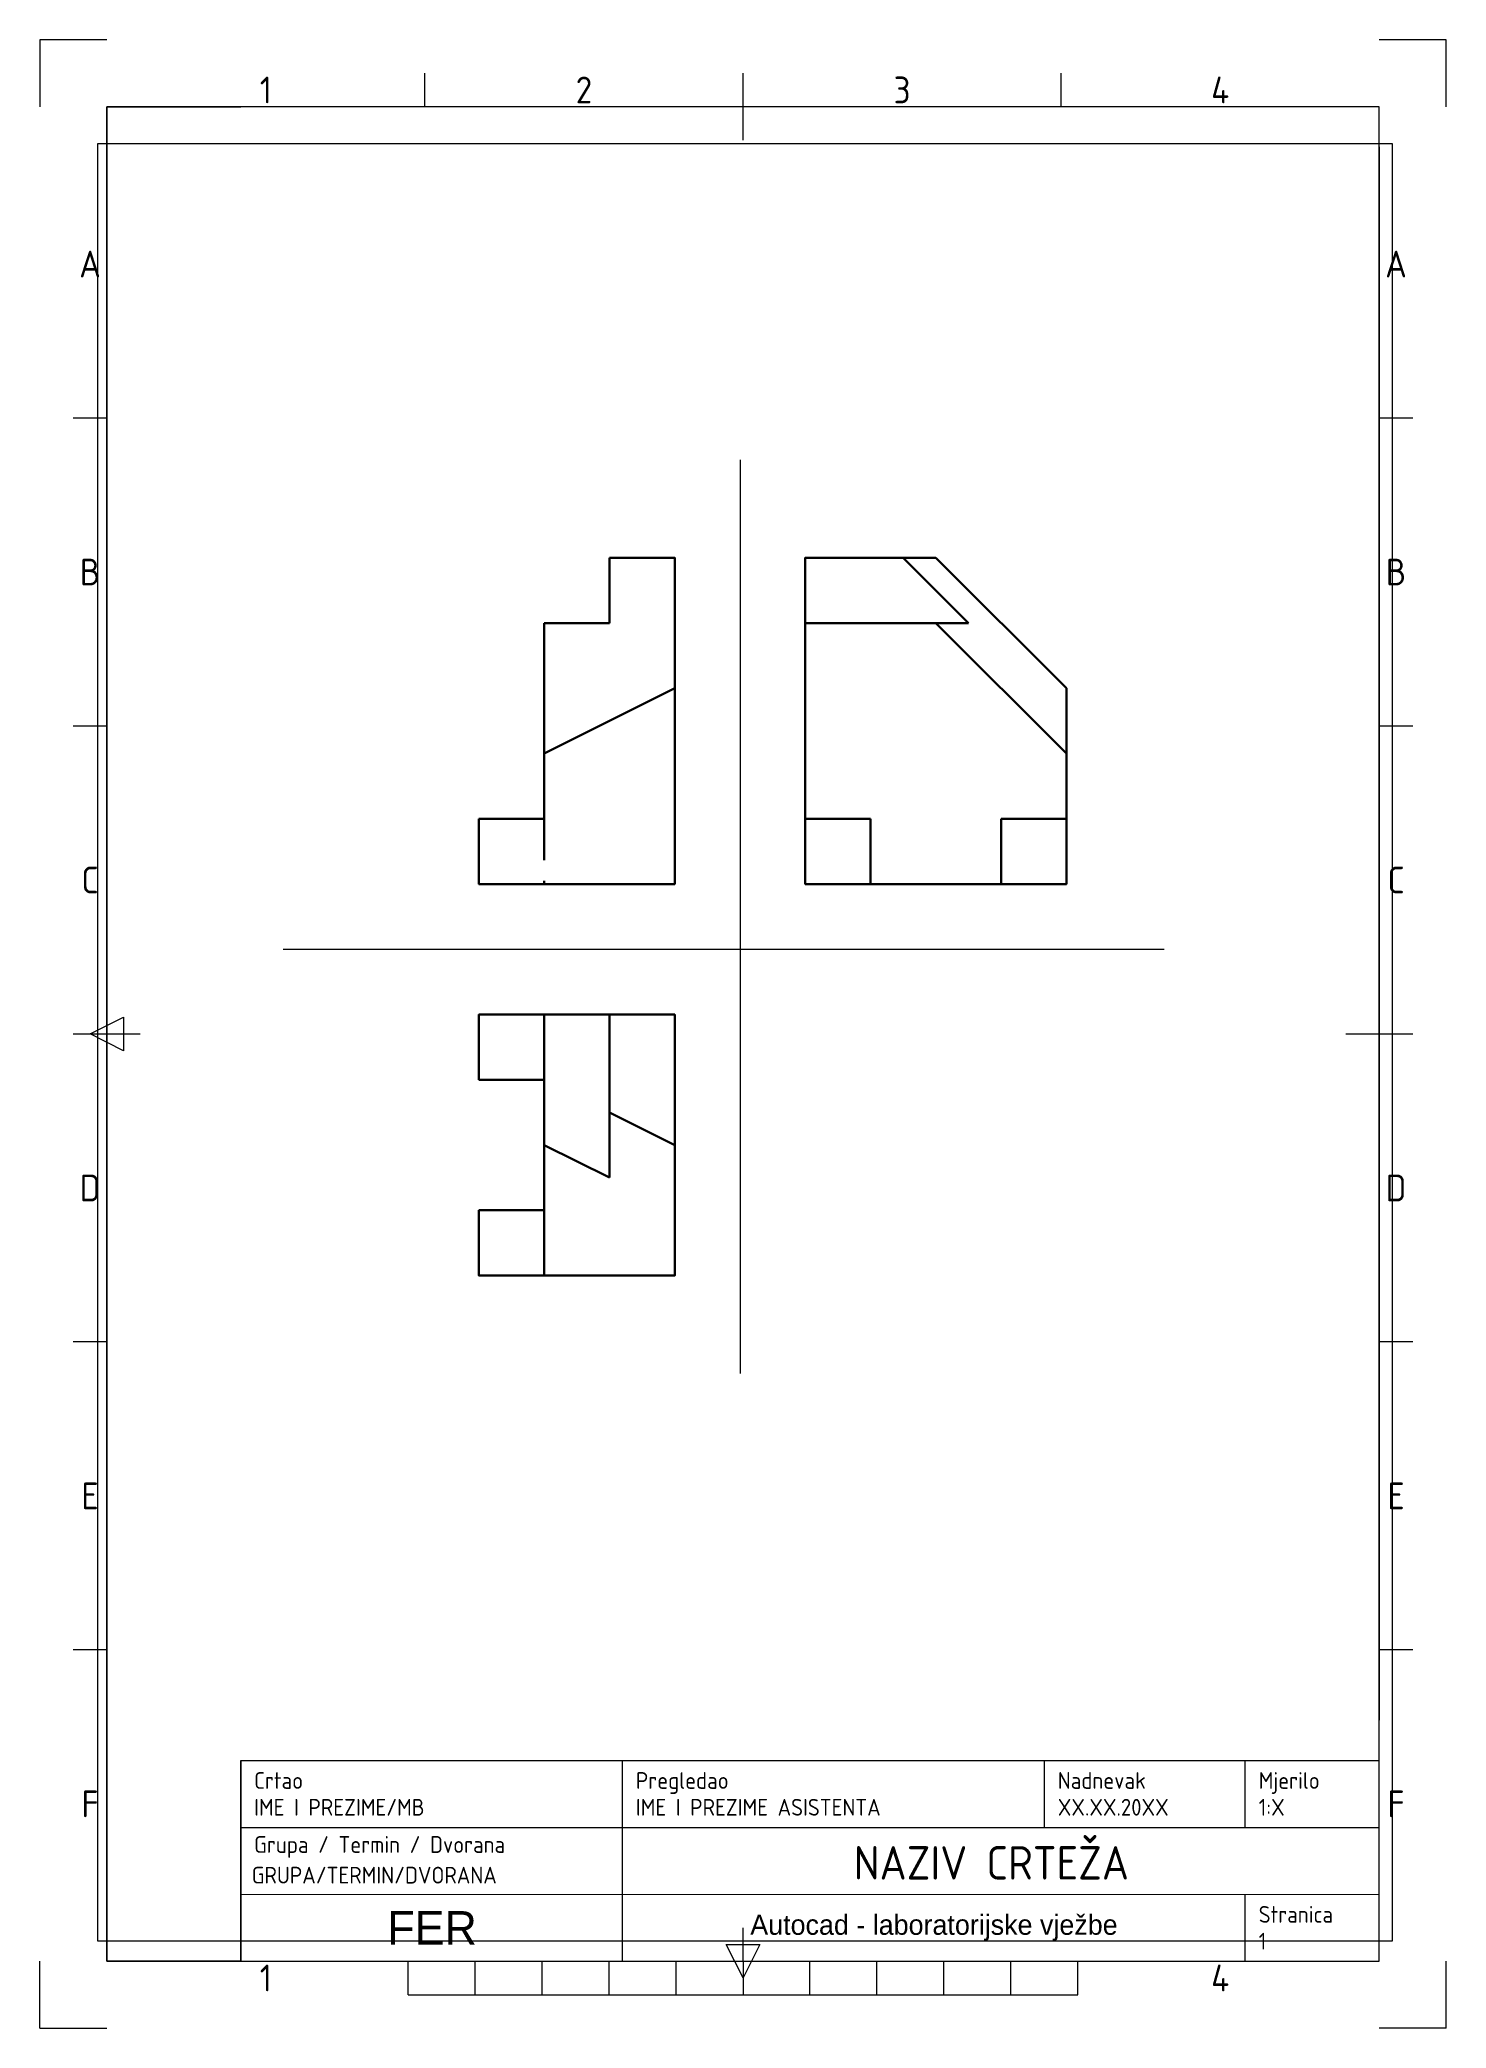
# Paper-space layout 'Layout3' of a CAD drawing. Header units: millimetres. Extents: x -9 to 207, y -13 to 291.
# The model-space entities are those that its viewports show. They can reach past a viewport. Long polylines and large blocks are cut down to what shows.
import ezdxf
from ezdxf.enums import TextEntityAlignment as Align

# ---------------------------------------------------------------- set-up
doc = ezdxf.new("R2010")
doc.units = ezdxf.units.MM
doc.linetypes.add('DASHED2', pattern=[9.525, 6.35, -3.175])
for name, color, linetype, lineweight in [('FRAME 050', 7, 'Continuous', 0), ('FRAME 070', 7, 'Continuous', 0), ('FRAME 200', 8, 'Continuous', 0), ('nevidljivi', 250, 'DASHED2', 30), ('pomocne', 3, 'Continuous', 15), ('TEKST SASTAVNICE', 7, 'Continuous', 0), ('vidljivi', 250, 'Continuous', 30), ('Viewport', 7, 'Continuous', 0)]:
    doc.layers.add(name, color=color, linetype=linetype, lineweight=lineweight)
doc.styles.add('ISO Proportional', font='')
doc.styles.get('ISO Proportional').set_extended_font_data('isocp.shx')

# ---------------------------------------------------------------- blocks, each defined once
blk = doc.blocks.new('ISO_A4_FER_AutoCAD[1].dwg')
at = {"layer": 'FRAME 050'}
for p, q in [((57.5, 287), (57.5, 292)), ((105, 282), (105, 292)), ((152.5, 287), (152.5, 292)), ((10, 240.5), (5, 240.5)), ((205, 240.5), (200, 240.5)), ((10, 194.5), (5, 194.5)), ((205, 194.5), (200, 194.5)), ((7.5, 148.5), (12.5, 151)), ((12.5, 151), (12.5, 146)), ((5, 148.5), (15, 148.5)), ((12.5, 146), (7.5, 148.5)), ((195, 148.5), (205, 148.5)), ((10, 102.5), (5, 102.5)), ((205, 102.5), (200, 102.5)), ((10, 56.5), (5, 56.5)), ((205, 56.5), (200, 56.5)), ((105, 10), (105, 15)), ((105, 7.5), (102.5, 12.5)), ((102.5, 12.5), (107.5, 12.5)), ((107.5, 12.5), (105, 7.5)), ((55, 5), (55, 10)), ((65, 5), (65, 10)), ((75, 5), (75, 10)), ((85, 5), (85, 10)), ((95, 5), (95, 10)), ((105, 10), (105, 5)), ((115, 5), (115, 10)), ((125, 5), (125, 10)), ((135, 5), (135, 10)), ((145, 5), (145, 10)), ((155, 5), (155, 10)), ((55, 5), (155, 5))]:
    blk.add_line(p, q, dxfattribs=at)
at = {"layer": 'FRAME 070'}
for p, q in [((10, 287), (10, 10)), ((200, 287), (10, 287)), ((200, 10), (200, 287)), ((30, 40), (200, 40)), ((30, 10), (30, 40)), ((87, 30), (87, 40)), ((150, 30), (150, 40)), ((180, 30), (180, 40)), ((30, 30), (200, 30)), ((87.01, 10.02), (87.02, 30)), ((30.13, 19.97), (200, 20)), ((180, 10), (180, 20)), ((10, 10), (200, 10))]:
    blk.add_line(p, q, dxfattribs=at)
at = {"layer": 'FRAME 200'}
for p, q in [((0, 297), (0, 287)), ((10, 297), (0, 297)), ((210, 297), (200, 297)), ((210, 287), (210, 297)), ((0, 0), (0, 10)), ((210, 0), (210, 10)), ((0, 0), (10, 0)), ((210, 0), (200, 0))]:
    blk.add_line(p, q, dxfattribs=at)
at = {"layer": 'Viewport'}
for p, q in [((10, 287), (30, 287)), ((10, 10), (10, 287)), ((200, 281), (200, 46)), ((30, 40), (30, 10)), ((30, 10), (10, 10))]:
    blk.add_line(p, q, dxfattribs=at)
at = {"layer": 'FRAME 050', "style": 'ISO Proportional'}
for s, p in [('1', (33.75, 289.5)), ('2', (81.25, 289.5)), ('3', (128.75, 289.5)), ('4', (176.25, 289.5)), ('A', (7.5, 263.5)), ('A', (202.5, 263.5)), ('B', (7.5, 217.5)), ('B', (202.5, 217.5)), ('C', (7.5, 171.5)), ('C', (202.5, 171.5)), ('D', (7.5, 125.5)), ('D', (202.5, 125.5)), ('E', (7.5, 79.5)), ('E', (202.5, 79.5)), ('F', (7.5, 33.5)), ('F', (202.5, 33.5)), ('1', (33.75, 7.5)), ('4', (176.25, 7.5))]:
    blk.add_text(s, height=4, dxfattribs=at).set_placement(p, align=Align.MIDDLE_CENTER)
at = {"layer": 'FRAME 070', "linetype": 'Continuous', "lineweight": 0, "attachment_point": 5}
for s, insert, char_height, width in [('FER', (58.57, 14.99), 5, 56.8833), ('Autocad - laboratorijske vježbe', (133.51, 15), 3, 92.9897)]:
    blk.add_mtext(s, dxfattribs=dict(at, insert=insert, char_height=char_height, width=width))
at = {"layer": 'TEKST SASTAVNICE', "linetype": 'Continuous', "lineweight": 0, "char_height": 2.5, "attachment_point": 1, "style": 'ISO Proportional'}
for s, insert, width in [('Crtao', (32, 38.25), 9.5238), ('Pregledao', (89, 38.25), 17.619), ('Nadnevak', (152, 38.25), 17.0238), ('Mjerilo', (182, 38.25), 11.1905), ('Stranica', (182, 18.25), 14.6429)]:
    blk.add_mtext(s, dxfattribs=dict(at, insert=insert, width=width))
at = {"layer": 'TEKST SASTAVNICE', "linetype": 'Continuous', "lineweight": 0, "insert": (32, 28.69), "char_height": 2.5, "width": 52.2994, "attachment_point": 1}
blk.add_mtext('{\\Fisocp|c238;Grupa / Termin / Dvorana}', dxfattribs=at)
at = {"layer": 'TEKST SASTAVNICE', "style": 'ISO Proportional'}
for tag, p in [('IME_I_PREZIME/MB', (32, 33)), ('IME_I_PREZIME_ASISTENTA', (89, 33)), ('NADNEVAK', (152, 33)), ('MJERILO', (182, 33)), ('GRUPA/TERMIN/DVORANA', (31.64, 22.86)), ('STR_BR', (182, 13))]:
    blk.add_attdef(tag, text='', height=2.5, dxfattribs=at).set_placement(p, align=Align.MIDDLE_LEFT)
blk.add_attdef('NAZIV_CRTEZA', text='', height=5, dxfattribs=at).set_placement((142.08, 24.7), align=Align.MIDDLE_CENTER)

msp = doc.modelspace()

# ---------------------------------------------------------------- linework, layer by layer
at = {"layer": 'nevidljivi'}
msp.add_line((235, 170), (235, 160), dxfattribs=at)
at = {"layer": 'pomocne'}
for p, q in [((265, 225), (265, 85)), ((195, 150), (330, 150))]:
    msp.add_line(p, q, dxfattribs=at)
at = {"layer": 'vidljivi'}
for p, q in [((245, 210), (245, 200)), ((300, 200), (290, 210)), ((295, 210), (315, 190)), ((245, 200), (235, 200)), ((235, 200), (235, 170)), ((275, 200), (295, 200)), ((295, 200), (315, 180)), ((295, 200), (300, 200)), ((235, 180), (255, 190)), ((235, 170), (225, 170)), ((275, 170), (285, 170)), ((285, 170), (285, 160)), ((315, 170), (305, 170)), ((305, 170), (305, 160)), ((235, 130), (235, 140)), ((245, 140), (245, 115)), ((225, 130), (235, 130)), ((235, 130), (235, 110)), ((255, 120), (245, 125)), ((245, 115), (235, 120)), ((225, 110), (235, 110)), ((235, 110), (235, 100))]:
    msp.add_line(p, q, dxfattribs=at)
for points in [[(245, 210), (255, 210), (255, 160), (225, 160), (225, 170)], [(315, 190), (315, 160), (275, 160), (275, 210), (295, 210)], [(225, 110), (225, 100), (255, 100), (255, 140), (225, 140), (225, 130)]]:
    msp.add_lwpolyline(points, dxfattribs=at)

psp = doc.layouts.new('Layout3')

# ---------------------------------------------------------------- block references
at = {"layer": 'vidljivi', "xscale": 1.02612825, "yscale": 1.02612825, "zscale": 1.02612825}
psp.add_blockref('ISO_A4_FER_AutoCAD[1].dwg', (-8.82, -13.38), dxfattribs=at).add_auto_attribs({'IME_I_PREZIME/MB': 'IME I PREZIME/MB', 'IME_I_PREZIME_ASISTENTA': 'IME I PREZIME ASISTENTA', 'NADNEVAK': 'XX.XX.20XX', 'NAZIV_CRTEZA': 'NAZIV CRTEŽA', 'MJERILO': '1:X', 'STR_BR': '1', 'GRUPA/TERMIN/DVORANA': 'GRUPA/TERMIN/DVORANA'})

# ---------------------------------------------------------------- viewports
at = {"layer": 'vidljivi'}
psp.add_viewport(center=(99.21, 137.71), size=(198.41, 275.412), view_center_point=(265.74, 135.73), view_height=275.412, dxfattribs=at)

doc.saveas('drawing.dxf')
